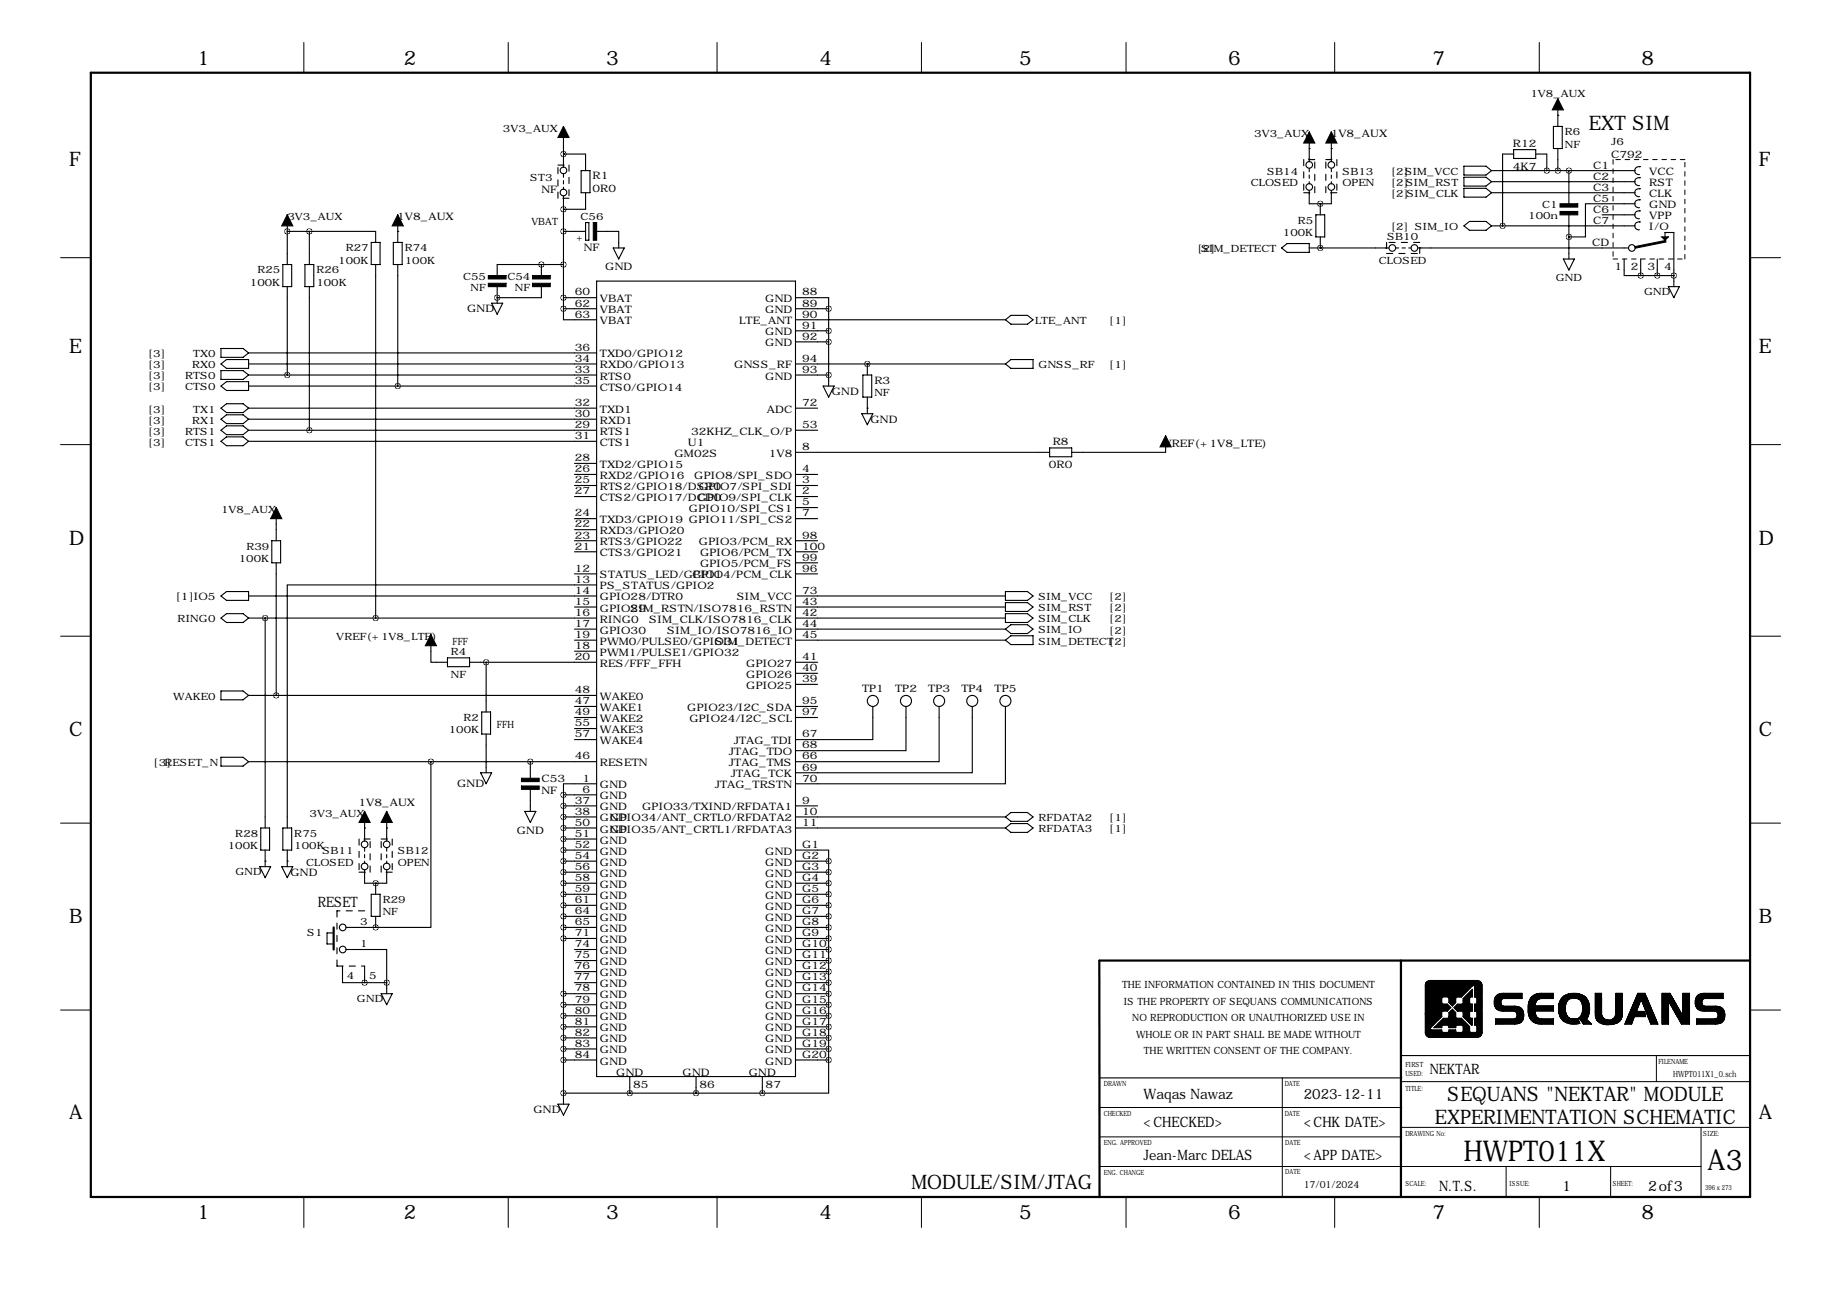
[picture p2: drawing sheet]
<svg xmlns="http://www.w3.org/2000/svg" width="419mm" height="297mm" viewBox="0 0 419 297" stroke-linecap="round" stroke-linejoin="round" font-family="sans-serif">
<defs><g id="words">
<g font-size="6.6">
<text x="336.5" y="266.9">HWPT011X</text>
<text x="392.6" y="269">A3</text>
</g>
<g font-size="4.6">
<text x="45.4" y="14.9">1</text>
<text x="92.9" y="14.9">2</text>
<text x="139.3" y="14.9">3</text>
<text x="188.4" y="14.9">4</text>
<text x="234.3" y="14.9">5</text>
<text x="282.3" y="14.9">6</text>
<text x="329.3" y="14.9">7</text>
<text x="377.3" y="14.9">8</text>
<text x="365.3" y="29.9">EXT SIM</text>
<text x="15.9" y="38.3">F</text>
<text x="404.4" y="38.3">F</text>
<text x="15.9" y="81.2">E</text>
<text x="404.4" y="81.2">E</text>
<text x="15.9" y="125.2">D</text>
<text x="404.4" y="125.2">D</text>
<text x="15.9" y="169.2">C</text>
<text x="404.4" y="169.2">C</text>
<text x="15.9" y="212.3">B</text>
<text x="404.4" y="212.3">B</text>
<text x="15.9" y="257.2">A</text>
<text x="332.8" y="253.1">SEQUANS &quot;NEKTAR&quot; MODULE</text>
<text x="404.4" y="257.2">A</text>
<text x="329.9" y="258.4">EXPERIMENTATION SCHEMATIC</text>
<text x="209.5" y="273.4">MODULE/SIM/JTAG</text>
<text x="45.4" y="280.2">1</text>
<text x="92.9" y="280.2">2</text>
<text x="139.3" y="280.2">3</text>
<text x="188.4" y="280.2">4</text>
<text x="234.3" y="280.2">5</text>
<text x="282.3" y="280.2">6</text>
<text x="329.3" y="280.2">7</text>
<text x="377.3" y="280.2">8</text>
</g>
<g font-size="3.3">
<text x="73.1" y="208.5">RESET</text>
<text x="328.7" y="246.9">NEKTAR</text>
<text x="262.9" y="252.8">Waqas Nawaz</text>
<text x="299.7" y="252.8">2023-12-11</text>
<text x="262.9" y="259.1">&lt;CHECKED&gt;</text>
<text x="299.7" y="259.1">&lt;CHK DATE&gt;</text>
<text x="262.9" y="266.7">Jean-Marc DELAS</text>
<text x="299.7" y="266.7">&lt;APP DATE&gt;</text>
<text x="330.9" y="273.8">N.T.S.</text>
<text x="359.1" y="273.8">1</text>
<text x="378.9" y="273.8">2of3</text>
</g>
<g font-size="2.4">
<text x="305.9" y="31.6">1V8_AUX</text>
<text x="347.8" y="33.8">R12</text>
<text x="136.2" y="41.3">R1</text>
<text x="347.8" y="39.1">4K7</text>
<text x="366.3" y="38.8">C1</text>
<text x="366.3" y="41.4">C2</text>
<text x="370.4" y="36.3">C792</text>
<text x="379.2" y="40.3">VCC</text>
<text x="124.5" y="44.3">NF</text>
<text x="136.2" y="44.2">0R0</text>
<text x="366.3" y="43.9">C3</text>
<text x="366.3" y="46.4">C5</text>
<text x="379.2" y="42.8">RST</text>
<text x="379.2" y="45.3">CLK</text>
<text x="379.2" y="47.9">GND</text>
<text x="91.3" y="50.7">1V8_AUX</text>
<text x="366.3" y="49">C6</text>
<text x="366.3" y="51.5">C7</text>
<text x="379.2" y="50.4">VPP</text>
<text x="379.2" y="53">I/O</text>
<text x="134.2" y="57.7">NF</text>
<text x="366" y="56.6">CD</text>
<text x="139.1" y="62.1">GND</text>
<text x="371.1" y="62.1">1</text>
<text x="375" y="62.1">2</text>
<text x="378.8" y="62.1">3</text>
<text x="382.6" y="62.1">4</text>
<text x="107.4" y="71.8">GND</text>
<text x="132.1" y="67.9">60</text>
<text x="132.1" y="70.5">62</text>
<text x="137.9" y="69.5">VBAT</text>
<text x="175.9" y="69.5">GND</text>
<text x="184.4" y="70.5">89</text>
<text x="184.4" y="67.9">88</text>
<text x="132.1" y="73">63</text>
<text x="137.9" y="72">VBAT</text>
<text x="137.9" y="74.6">VBAT</text>
<text x="169.9" y="74.6">LTE_ANT</text>
<text x="175.9" y="77.1">GND</text>
<text x="175.9" y="72">GND</text>
<text x="184.4" y="75.6">91</text>
<text x="184.4" y="73">90</text>
<text x="132.1" y="80.6">36</text>
<text x="132.1" y="83.2">34</text>
<text x="137.9" y="82.2">TXD0/GPIO12</text>
<text x="175.9" y="79.6">GND</text>
<text x="184.4" y="83.2">94</text>
<text x="184.4" y="78.1">92</text>
<text x="132.1" y="85.7">33</text>
<text x="132.1" y="88.3">35</text>
<text x="137.9" y="84.7">RXD0/GPIO13</text>
<text x="137.9" y="87.3">RTS0</text>
<text x="137.9" y="89.8">CTS0/GPIO14</text>
<text x="168.8" y="84.7">GNSS_RF</text>
<text x="175.9" y="87.3">GND</text>
<text x="184.4" y="85.7">93</text>
<text x="201" y="88.3">R3</text>
<text x="132.1" y="93.3">32</text>
<text x="132.1" y="96">30</text>
<text x="137.9" y="94.9">TXD1</text>
<text x="176.3" y="94.9">ADC</text>
<text x="184.4" y="93.3">72</text>
<text x="191.2" y="90.8">GND</text>
<text x="132.1" y="98.4">29</text>
<text x="132.1" y="101">31</text>
<text x="137.9" y="97.4">RXD1</text>
<text x="137.9" y="100">RTS1</text>
<text x="158.9" y="100">32KHZ_CLK_O/P</text>
<text x="184.4" y="98.4">53</text>
<text x="200.1" y="97.2">GND</text>
<text x="132.1" y="106">28</text>
<text x="137.9" y="102.5">CTS1</text>
<text x="137.9" y="107.6">TXD2/GPIO15</text>
<text x="155.1" y="105">GM02S</text>
<text x="158.1" y="102.5">U1</text>
<text x="176.7" y="105">1V8</text>
<text x="184.4" y="103.5">8</text>
<text x="241.1" y="107.7">0R0</text>
<text x="242" y="102.4">R8</text>
<text x="267.5" y="102.7">VREF(+1V8_LTE)</text>
<text x="132.1" y="108.6">26</text>
<text x="132.1" y="111.1">25</text>
<text x="132.1" y="113.7">27</text>
<text x="137.9" y="110.1">RXD2/GPIO16</text>
<text x="137.9" y="112.7">RTS2/GPIO18/DSR0</text>
<text x="159.6" y="110.1">GPIO8/SPI_SDO</text>
<text x="160.7" y="112.7">GPIO7/SPI_SDI</text>
<text x="184.4" y="113.7">2</text>
<text x="184.4" y="111.1">3</text>
<text x="184.4" y="108.6">4</text>
<text x="132.1" y="118.7">24</text>
<text x="137.9" y="115.2">CTS2/GPIO17/DCD0</text>
<text x="158.4" y="117.7">GPIO10/SPI_CS1</text>
<text x="160.4" y="115.2">GPIO9/SPI_CLK</text>
<text x="184.4" y="118.7">7</text>
<text x="184.4" y="116.2">5</text>
<text x="132.1" y="121.3">22</text>
<text x="132.1" y="123.8">23</text>
<text x="137.9" y="120.3">TXD3/GPIO19 GPIO11/SPI_CS2</text>
<text x="137.9" y="122.8">RXD3/GPIO20</text>
<text x="137.9" y="125.4">RTS3/GPIO22</text>
<text x="160.7" y="125.4">GPIO3/PCM_RX</text>
<text x="184.4" y="123.8">98</text>
<text x="132.1" y="126.4">21</text>
<text x="132.1" y="131.4">12</text>
<text x="137.9" y="127.9">CTS3/GPIO21</text>
<text x="160.9" y="130.4">GPIO5/PCM_FS</text>
<text x="160.9" y="127.9">GPIO6/PCM_TX</text>
<text x="184.4" y="131.4">96</text>
<text x="184.4" y="128.9">99</text>
<text x="184.4" y="126.4">100</text>
<text x="40.4" y="138">[1]IO5</text>
<text x="132.1" y="134">13</text>
<text x="132.1" y="136.5">14</text>
<text x="137.9" y="133">STATUS_LED/GPIO1</text>
<text x="137.9" y="135.5">PS_STATUS/GPIO2</text>
<text x="159.2" y="133">GPIO4/PCM_CLK</text>
<text x="184.4" y="136.5">73</text>
<text x="132.1" y="139.1">15</text>
<text x="132.1" y="141.6">16</text>
<text x="137.9" y="138.1">GPIO28/DTR0</text>
<text x="137.9" y="140.6">GPIO29</text>
<text x="137.9" y="143.1">RING0</text>
<text x="144.9" y="140.6">SIM_RSTN/ISO7816_RSTN</text>
<text x="149.3" y="143.1">SIM_CLK/ISO7816_CLK</text>
<text x="169.4" y="138.1">SIM_VCC</text>
<text x="184.4" y="141.6">42</text>
<text x="184.4" y="139.1">43</text>
<text x="132.1" y="144.1">17</text>
<text x="132.1" y="146.7">19</text>
<text x="132.1" y="149.2">18</text>
<text x="137.9" y="145.7">GPIO30</text>
<text x="137.9" y="148.2">PWM0/PULSE0/GPIO31</text>
<text x="153.4" y="145.7">SIM_IO/ISO7816_IO</text>
<text x="164.3" y="148.2">SIM_DETECT</text>
<text x="184.4" y="146.7">45</text>
<text x="184.4" y="144.1">44</text>
<text x="132.1" y="151.8">20</text>
<text x="137.9" y="150.8">PWM1/PULSE1/GPIO32</text>
<text x="137.9" y="153.3">RES/FFF_FFH</text>
<text x="171.6" y="155.8">GPIO26</text>
<text x="171.6" y="153.3">GPIO27</text>
<text x="184.4" y="154.3">40</text>
<text x="184.4" y="151.8">41</text>
<text x="132.1" y="159.4">48</text>
<text x="132.1" y="161.9">47</text>
<text x="137.9" y="160.9">WAKE0</text>
<text x="171.6" y="158.4">GPIO25</text>
<text x="184.4" y="161.9">95</text>
<text x="184.4" y="156.8">39</text>
<text x="198.2" y="159.2">TP1</text>
<text x="205.8" y="159.2">TP2</text>
<text x="213.4" y="159.2">TP3</text>
<text x="221" y="159.2">TP4</text>
<text x="228.7" y="159.2">TP5</text>
<text x="132.1" y="164.5">49</text>
<text x="132.1" y="167">55</text>
<text x="137.9" y="163.5">WAKE1</text>
<text x="137.9" y="166">WAKE2</text>
<text x="158" y="163.5">GPIO23/I2C_SDA</text>
<text x="158.5" y="166">GPIO24/I2C_SCL</text>
<text x="184.4" y="164.5">97</text>
<text x="132.1" y="169.5">57</text>
<text x="137.9" y="168.5">WAKE3</text>
<text x="137.9" y="171.1">WAKE4</text>
<text x="167.6" y="173.6">JTAG_TDO</text>
<text x="168.7" y="171.1">JTAG_TDI</text>
<text x="184.4" y="172.1">68</text>
<text x="184.4" y="169.5">67</text>
<text x="124.5" y="179.8">C53</text>
<text x="132.1" y="174.6">46</text>
<text x="133.9" y="179.7">1</text>
<text x="137.9" y="176.2">RESETN</text>
<text x="167.6" y="176.2">JTAG_TMS</text>
<text x="168" y="178.7">JTAG_TCK</text>
<text x="184.4" y="179.7">70</text>
<text x="184.4" y="177.2">69</text>
<text x="184.4" y="174.6">66</text>
<text x="82.4" y="185.3">1V8_AUX</text>
<text x="105.1" y="181">GND</text>
<text x="124.5" y="182.5">NF</text>
<text x="132.1" y="184.8">37</text>
<text x="133.9" y="182.2">6</text>
<text x="137.9" y="181.2">GND</text>
<text x="137.9" y="183.8">GND</text>
<text x="164.3" y="181.2">JTAG_TRSTN</text>
<text x="184.4" y="184.8">9</text>
<text x="118.8" y="191.7">GND</text>
<text x="132.1" y="187.3">38</text>
<text x="132.1" y="189.9">50</text>
<text x="137.9" y="186.3">GND</text>
<text x="137.9" y="188.9">GND</text>
<text x="137.9" y="191.4">GND</text>
<text x="140.3" y="191.4">GPIO35/ANT_CRTL1/RFDATA3</text>
<text x="140.3" y="188.9">GPIO34/ANT_CRTL0/RFDATA2</text>
<text x="147.6" y="186.3">GPIO33/TXIND/RFDATA1</text>
<text x="184.4" y="189.9">11</text>
<text x="184.4" y="187.3">10</text>
<text x="132.1" y="192.4">51</text>
<text x="132.1" y="194.9">52</text>
<text x="132.1" y="197.5">54</text>
<text x="137.9" y="193.9">GND</text>
<text x="137.9" y="196.5">GND</text>
<text x="175.9" y="196.5">GND</text>
<text x="184.4" y="197.5">G2</text>
<text x="184.4" y="194.9">G1</text>
<text x="66.8" y="201.3">GND</text>
<text x="132.1" y="200">56</text>
<text x="132.1" y="202.6">58</text>
<text x="137.9" y="199">GND</text>
<text x="137.9" y="201.6">GND</text>
<text x="175.9" y="201.6">GND</text>
<text x="175.9" y="199">GND</text>
<text x="184.4" y="202.6">G4</text>
<text x="184.4" y="200">G3</text>
<text x="132.1" y="205.1">59</text>
<text x="132.1" y="207.6">61</text>
<text x="137.9" y="204.1">GND</text>
<text x="137.9" y="206.6">GND</text>
<text x="137.9" y="209.2">GND</text>
<text x="175.9" y="209.2">GND</text>
<text x="175.9" y="206.6">GND</text>
<text x="175.9" y="204.1">GND</text>
<text x="184.4" y="207.6">G6</text>
<text x="184.4" y="205.1">G5</text>
<text x="132.1" y="210.2">64</text>
<text x="132.1" y="212.7">65</text>
<text x="132.1" y="215.3">71</text>
<text x="137.9" y="211.7">GND</text>
<text x="137.9" y="214.3">GND</text>
<text x="175.9" y="214.3">GND</text>
<text x="175.9" y="211.7">GND</text>
<text x="184.4" y="215.3">G9</text>
<text x="184.4" y="212.7">G8</text>
<text x="184.4" y="210.2">G7</text>
<text x="132.1" y="217.8">74</text>
<text x="132.1" y="220.3">75</text>
<text x="137.9" y="216.8">GND</text>
<text x="137.9" y="219.3">GND</text>
<text x="137.9" y="221.9">GND</text>
<text x="175.9" y="221.9">GND</text>
<text x="175.9" y="219.3">GND</text>
<text x="175.9" y="216.8">GND</text>
<text x="184.4" y="220.3">G11</text>
<text x="184.4" y="217.8">G10</text>
<text x="132.1" y="222.9">76</text>
<text x="132.1" y="225.4">77</text>
<text x="132.1" y="228">78</text>
<text x="137.9" y="224.4">GND</text>
<text x="137.9" y="227">GND</text>
<text x="175.9" y="227">GND</text>
<text x="175.9" y="224.4">GND</text>
<text x="184.4" y="228">G14</text>
<text x="184.4" y="225.4">G13</text>
<text x="184.4" y="222.9">G12</text>
<text x="132.1" y="230.5">79</text>
<text x="132.1" y="233">80</text>
<text x="137.9" y="229.5">GND</text>
<text x="137.9" y="232">GND</text>
<text x="175.9" y="232">GND</text>
<text x="175.9" y="229.5">GND</text>
<text x="184.4" y="233">G16</text>
<text x="184.4" y="230.5">G15</text>
<text x="132.1" y="235.6">81</text>
<text x="132.1" y="238.1">82</text>
<text x="137.9" y="234.6">GND</text>
<text x="137.9" y="237.1">GND</text>
<text x="137.9" y="239.7">GND</text>
<text x="175.9" y="239.7">GND</text>
<text x="175.9" y="237.1">GND</text>
<text x="175.9" y="234.6">GND</text>
<text x="184.4" y="238.1">G18</text>
<text x="184.4" y="235.6">G17</text>
<text x="132.1" y="240.7">83</text>
<text x="132.1" y="243.2">84</text>
<text x="137.9" y="242.2">GND</text>
<text x="137.9" y="244.7">GND</text>
<text x="175.9" y="244.7">GND</text>
<text x="175.9" y="242.2">GND</text>
<text x="184.4" y="243.2">G20</text>
<text x="184.4" y="240.7">G19</text>
<text x="141.7" y="247.3">GND</text>
<text x="145.5" y="250.1">85</text>
<text x="156.9" y="247.3">GND</text>
<text x="160.8" y="250.1">86</text>
<text x="172.2" y="247.3">GND</text>
<text x="176" y="250.1">87</text>
<text x="122.6" y="255.9">GND</text>
</g>
<g font-size="2.3">
<text x="351.8" y="22.2">1V8_AUX</text>
<text x="115.6" y="30.3">3V3_AUX</text>
<text x="288.3" y="31.6">3V3_AUX</text>
<text x="359.8" y="31.1">R6</text>
<text x="359.8" y="33.9">NF</text>
<text x="370.4" y="33.4">J6</text>
<text x="121.9" y="41.5">ST3</text>
<text x="291.3" y="40.2">SB14</text>
<text x="308.6" y="40.2">SB13</text>
<text x="319.8" y="40.2">[2]SIM_VCC</text>
<text x="287.5" y="42.8">CLOSED</text>
<text x="308.6" y="42.8">OPEN</text>
<text x="319.8" y="42.8">[2]SIM_RST</text>
<text x="319.8" y="45.3">[2]SIM_CLK</text>
<text x="354.5" y="47.8">C1</text>
<text x="66.1" y="50.7">3V3_AUX</text>
<text x="122.2" y="51.7">VBAT</text>
<text x="133.5" y="50.7">C56</text>
<text x="298.3" y="51.4">R5</text>
<text x="319.8" y="52.9">[2] SIM_IO</text>
<text x="351.3" y="50.3">100n</text>
<text x="79.5" y="57.8">R27</text>
<text x="93.1" y="57.8">R74</text>
<text x="132.5" y="55.5">+</text>
<text x="275.3" y="58">[2]</text>
<text x="276.1" y="58">SIM_DETECT</text>
<text x="294.9" y="54.2">100K</text>
<text x="318.9" y="55.2">SB10</text>
<text x="57.5" y="65.7">100K</text>
<text x="59.2" y="62.9">R25</text>
<text x="72.7" y="62.9">R26</text>
<text x="72.7" y="65.7">100K</text>
<text x="77.8" y="60.6">100K</text>
<text x="93.1" y="60.6">100K</text>
<text x="106.5" y="64.3">C55</text>
<text x="116.6" y="64.3">C54</text>
<text x="317" y="60.8">CLOSED</text>
<text x="357.7" y="64.6">GND</text>
<text x="108.2" y="66.8">NF</text>
<text x="118.4" y="66.8">NF</text>
<text x="378" y="67.9">GND</text>
<text x="237.9" y="74.5">LTE_ANT</text>
<text x="255" y="74.5">[1]</text>
<text x="34" y="82.1">[3]</text>
<text x="44.4" y="82.1">TX0</text>
<text x="34" y="87.2">[3]</text>
<text x="34" y="84.7">[3]</text>
<text x="34" y="89.8">[3]</text>
<text x="42.6" y="87.2">RTS0</text>
<text x="42.6" y="89.8">CTS0</text>
<text x="44.1" y="84.7">RX0</text>
<text x="238.8" y="84.7">GNSS_RF</text>
<text x="255" y="84.7">[1]</text>
<text x="34" y="94.8">[3]</text>
<text x="44.4" y="94.8">TX1</text>
<text x="201" y="91.1">NF</text>
<text x="34" y="99.9">[3]</text>
<text x="34" y="97.4">[3]</text>
<text x="42.6" y="99.9">RTS1</text>
<text x="44.1" y="97.4">RX1</text>
<text x="34" y="102.5">[3]</text>
<text x="42.6" y="102.5">CTS1</text>
<text x="50.9" y="118">1V8_AUX</text>
<text x="54.9" y="129.2">100K</text>
<text x="56.6" y="126.4">R39</text>
<text x="40.8" y="143.1">RING0</text>
<text x="238.8" y="138">SIM_VCC</text>
<text x="238.8" y="140.5">SIM_RST</text>
<text x="238.8" y="143.1">SIM_CLK</text>
<text x="255" y="138">[2]</text>
<text x="255" y="140.6">[2]</text>
<text x="255" y="143.1">[2]</text>
<text x="77.3" y="147.2">VREF(+1V8_LTE)</text>
<text x="104" y="148.2">FFF</text>
<text x="238.8" y="145.6">SIM_IO</text>
<text x="238.8" y="148.2">SIM_DETECT[2]</text>
<text x="255" y="145.6">[2]</text>
<text x="103.6" y="150.6">R4</text>
<text x="103.6" y="155.9">NF</text>
<text x="39.8" y="160.9">WAKE0</text>
<text x="106.6" y="165.7">R2</text>
<text x="114.2" y="167.3">FFH</text>
<text x="103.2" y="168.5">100K</text>
<text x="35.3" y="176.1">[3]</text>
<text x="37.8" y="176">RESET_N</text>
<text x="71.2" y="187.8">3V3_AUX</text>
<text x="238.8" y="188.8">RFDATA2</text>
<text x="238.8" y="191.3">RFDATA3</text>
<text x="255" y="188.8">[1]</text>
<text x="255" y="191.4">[1]</text>
<text x="52.4" y="195.2">100K</text>
<text x="54.1" y="192.4">R28</text>
<text x="67.7" y="192.4">R75</text>
<text x="67.7" y="195.2">100K</text>
<text x="74.2" y="196.4">SB11</text>
<text x="91.4" y="196.4">SB12</text>
<text x="54.1" y="201.3">GND</text>
<text x="70.4" y="199">CLOSED</text>
<text x="91.4" y="199">OPEN</text>
<text x="88" y="207.6">R29</text>
<text x="70.6" y="215.2">S1</text>
<text x="82.8" y="212.7">3</text>
<text x="88" y="210.5">NF</text>
<text x="82.8" y="217.8">1</text>
<text x="79.8" y="225.1">4</text>
<text x="84.8" y="225.1">5</text>
<text x="258" y="227.2">THE INFORMATION CONTAINED IN THIS DOCUMENT</text>
<text x="82.1" y="230.5">GND</text>
<text x="258.4" y="231">IS THE PROPERTY OF SEQUANS COMMUNICATIONS</text>
<text x="260.3" y="234.8">NO REPRODUCTION OR UNAUTHORIZED USE IN</text>
<text x="261.2" y="238.6">WHOLE OR IN PART SHALL BE MADE WITHOUT</text>
<text x="263" y="242.4">THE WRITTEN CONSENT OF THE COMPANY.</text>
<text x="299.7" y="273.2">17/01/2024</text>
</g>
<text font-size="2" x="384.7" y="247.5">HWPT011X1_0.sch</text>
<g font-size="1.6">
<text x="323.1" y="245.2">FIRST</text>
<text x="381.3" y="244.6">FILENAME</text>
<text x="253.7" y="249.6">DRAWN</text>
<text x="295.4" y="249.7">DATE</text>
<text x="323.1" y="250.8">TITLE:</text>
<text x="323.1" y="247.3">USED:</text>
<text x="253.7" y="256.5">CHECKED</text>
<text x="295.4" y="256.5">DATE</text>
<text x="253.7" y="263.2">ENG. APPROVED</text>
<text x="295.5" y="263.2">DATE</text>
<text x="323.1" y="261.2">DRAWING No:</text>
<text x="391.6" y="261.2">SIZE:</text>
<text x="295.5" y="269.9">DATE</text>
<text x="253.7" y="270.1">ENG. CHANGE</text>
<text x="323.1" y="272.7">SCALE:</text>
<text x="347.1" y="272.7">ISSUE:</text>
<text x="370.8" y="272.7">SHEET:</text>
<text x="392" y="273.6">396 x 273</text>
</g>
</g></defs>
<g fill="none" stroke="#000" stroke-width=".23">
<path d="M69.8 9.8v6.9M116.8 9.8v6.9M164.8 9.8v6.9M211.8 9.8v6.9M258.9 9.8v6.9M306.8 9.8v6.9M353.9 9.8v6.9M13.9 59.2h7M402.3 59.2h7M13.9 102.2h7M402.3 102.2h7M13.9 146.3h7"/>
<path d="M402.3 146.3h7M13.9 189.2h7M402.3 189.2h7M13.9 232.2h7M327.7 233h3.7M327.7 233.2h3.7M327.7 229.5h3.7M327.7 231.2h5.2l.2 .1h-5.4M327.7 232.4h3.9l-3.9 .1M327.7 228.6h8.8l-8.8 .1M327.7 228.8h8.6l-.1 .1h-8.5M327.7 229h8.3l-.1 .2h-2.9l1.7 .1v1.2l-.8 .8-.8-.8v-1.1h1.6"/>
<path d="M327.7 229.2h3.8l-3.8 .1M327.7 229.8h3.7M327.7 230h3.7M327.7 230.3h3.7M327.7 230.4h3.7M327.7 230.5h3.7M327.7 230.6h3.7M327.7 230.9h5M327.7 231.4h5.5l.1 .2h-5.6M327.7 231.7h5.7M327.7 231.9h5.4M327.7 232h5.3"/>
<path d="M327.7 232.2h5.2M327.7 232.3h5.1M327.7 232.8h3.7M327.7 233.3h3.7M327.7 229.4h3.7v1.4h-3.7M327.7 229.7h3.7M327.7 229.9h3.7M327.7 230.2h3.7M327.7 231.8h5.5M327.7 232.7h3.7M327.7 232.9h3.7M327.7 233.4h3.7"/>
<path d="M327.7 237.4a1.07 1.07 0 0 0 1.1 1M327.8 226.5h10.7l-.1 .2h-10.6l10.5 .1M327.9 225.9l.1-.1h12.4l-12.2-.1 11.7-.1v12.8l-11.7-.1h12l.2-.1h-12.4l-.1-.1h12.5l.1-.2-12.7-.1h12.8v-.1l-12.9-.1h13v-11.2h-13v-.1l12.9-.1h-12.9l.1-.2h12.8zM327.9 225.9l.9-.5h10.8a1.12 1.12 0 0 1 1.1 1.1v10.9a1.12 1.12 0 0 1-1.1 1.1h-10.8a1.12 1.12 0 0 1-1.1-1.1v-10.9zM328.8 236.2a.36 .36 0 0 0-.1 .4 .36 .36 0 0 0 .3 .2h2.4v.5l.3 .2M329 236h-1.2v.2h1.1l-1.1 .1v.1h.9l-.9 .1v.2h1l-1 .2h3.6M329.7 235.3h-1.9v.1h1.8l-1.8 .1v.2h1.6l-1.6 .1v.1h1.3M331.2 234.9h5.5l.1 .2-5.9 .1 6.2 .1h-6.3l-.2 .1 6.7 .1h-6.8l-.1 .2h1.1l-.1 .1M331.4 235.9l.3-.3h1.1l.4 .3h1.4l-1.4 .1M331.4 230.6l.3 .3h1l.7 .8M331.4 229.5l.3-.4 1.3 .1 .2 .3v.9M331.4 233.5h-3.6l3.6 .1-.1 .2h-3.5l3.4 .1-.1 .1h-3.3l3.1 .1-.1 .2h-3l2.9 .1-.1 .2h-2.8l2.6 .1-.1 .1h-2.5l2.3 .1-.1 .2h-2.2l2 .1"/>
<path d="M331.4 232.7v1l-2.6 2.6M331.4 235.8h-1.1l-.2 .1 1.2 .1h-1.4M331.4 235.8h6.2h-1.3l.1 .1M331.4 235.8v.4h-1.6M331.8 232.3l-.4 .3M331.8 232.4l-.3 .3v1l-2.6 2.6-.1 .3 .2 .2M332.7 230.8l.9 .9-.9 .8h-1M332.7 230.9l.1 .1h-5.1M332.8 235.7h.2l.1 .6h1.6l.1-.6M333.1 233.8h1.5l.3 .4M333.1 233.8l-.3 .3h-1l-2.2 2.2h1.9v-.6h.2M333.1 229.5l-.3-.3-1.3 .1v1.3l.2 .2"/>
<path d="M333.1 229.5h1.5M333.2 229.8h1.4M333.2 230h1.4M333.2 230.3h1.4M333.2 230.4h1.4M333.2 230.4l1.3 .1-1.1 .1 .1 .2h.8l-.7 .1 .4 .1-.1 .2M333.2 233h1.4M333.2 233.3h1.4M333.2 233.5h1.4M333.2 233.6h1.4M333.2 232.8l.7-.6 .7 .6v1M333.2 230.4l.7 .8"/>
<path d="M333.2 229.7h1.4M333.2 229.9h1.4M333.2 230.2h1.4M333.2 232.9h1.4M333.2 233.2h1.4M333.2 233.4h1.4M333.4 231.7l-.7 .7h-1M334.1 232.3l-.5 .1 .7 .1h-.8l-.2 .2 1.3 .1h-1.4l-.1 1.2-.3 .2h-.9l-2 2M334.4 231.7l.7 .7h2.9l-1.7 .1v1.2l2 2h.2v-1.6l-.6-.1v-.2v-1.1l.3-.3M334.4 231.7h4M334.5 231.6h3.9M334.6 236.9h-1.4v.1l1.4 .1h-1.4l-.2 .2 1.8 .1h-7l3.7-.1-.1-.2-3.6-.1h3.6"/>
<path d="M334.6 229.5v1l-.7 .7M334.6 235.9v.3M334.7 233.9h-1.6v-1.1l.8-.8 .8 .8v1.2l-1.8 .1h3l.1 .2-4.4 .1h4.5l.2 .2-4.9 .1h5l.1 .1h-5.2M334.7 232h3.7M334.7 235.7l-1.5 .1v.4h1.5M334.9 231.2h3.5M334.9 232.2h3.5M334.9 235.6h1.2l.3 .3M334.9 235.7l-.2 .2M334.9 234.2h1l1.9 1.8M334.9 237.4l-.2-.2-.1-.4h-1.4l-.1 .5-.3 .2M334.9 235.5l-.3 .4"/>
<path d="M334.9 229.1l-.3 .3M335 232.3h3.4M335 231h3.4M335.1 232.4h1M336.1 235.7l.2 .2v1.2l-.2 .2h-1.2h-.2v-.5h-1.6l-.1 .5h-.2h-1.1h-.2v-.5h-2.5M336.1 232.4l.3 .2M336.1 232.3l.4 .3M336.3 232.7h1.5M336.4 235.9v1.2h1.4l.1 .2h-1.6l-.2 .2 .3-.4M336.4 230.6l-.3 .3h-1l-.7 .8M336.4 229.8h1.4M336.4 230.3h1.4"/>
<path d="M336.4 230.4h1.4M336.4 230.5h1.4M336.4 232.8h1.4M336.4 233h1.4M336.4 233.3h1.4M336.4 233.5h1.4M336.4 233.6h1.4M336.4 232.7v1l2 1.9v-1.5h-1.5M336.4 236.2h1.4M336.4 236.3h1.4M336.4 236.8h1.4M336.4 229.9h1.4"/>
<path d="M336.4 232.9h1.4M336.4 233.2h1.4M336.4 233.4h1.4M336.4 235.9l1.4 .1M336.4 236h1.4M336.4 236.4h1.4l-1.4 .1M336.4 236.7h1.4M336.4 236.9h1.4M336.4 237h1.4M336.5 233.8h1.3a.41 .41 0 0 0 .6 .4M336.6 233.9h1.2l.1 .1h-1.1M337 234.3h1.4"/>
<path d="M337.1 234.4h1.3M337.3 234.6h1.1M337.4 234.7h1M337.4 227.6h-9.6v.2h9.5l-9.5 .1v.2h9.3l-9.3 .1v.1h9l-.1 .1h-9M337.4 228.7h1M337.5 234.8h.9M337.5 228.6h.9M337.6 234.9h.8M337.7 228.4h.7M337.7 227.4h-9.9v.1h9.7M337.8 228.3h.6M337.8 236l.1 1.2 .2 .2"/>
<path d="M337.8 229.4v1.2a.41 .41 0 0 0 .6 .3M337.8 229.5h-1.3l-.1 .2h1.4M337.8 230h-1.4v.2h1.4M337.8 232.7v1.1M338 235.3h.4M338.1 230.8l-.2-.2v-1.1v-.2l.6-.1v-1.8l-2.2 2.2v1.2h-1.2l-.8 .9 .7 .8h1.1M338.1 235.4h.3M338.1 226.9h-10.3l10.2 .1-.1 .2h-10.1l10 .1M338.1 229.1l-.3 .3M338.2 235.5h.2M338.4 230.9v1.5h-.4l-.2 .3M338.4 231.3l-3.7 .1h3.7"/>
<path d="M338.4 227.7l-2 1.9v1h1.4l.1 .2-1.7 .1 2.3-.1v1.7h-.4M338.4 228.8h-1.1l-.1 .1h1.2M338.4 229h-1.4l-.1 .2h1.1l-1.2 .1-.1 .1h1.1M338.4 227.6v1.5h-.3M338.4 231.8h-3.9l3.9 .1M338.4 235.1h-.7l.7 .1M338.4 227.8l-.3 .1h.3M338.4 228.1l-.5 .1h.5M338.5 226.6l-2.5 2.6h-1.1l-.2 .3M338.6 226.6h.2l.2 .2v2.4l.5 .1v.2v1.1l-.2 .2M339 226.8a.36 .36 0 0 0-.2-.3 .36 .36 0 0 0-.4 .1l-2.5 2.5h-1M339 229.1l.5 .1 .1 .3v1.3l-.6 .1v1.5h.3"/>
<path d="M339 235.6h.5l.1 .3v1.2l-.3 .4M339 228.4h1.7M339 228.7h1.7M339 228.8h1.7M339 228.9h1.7M339 229h1.7M339 231.7h1.7M339 231.9h1.7M339 232h1.7M339 232.2h1.7M339 232.3h1.7M339 234.7h1.7"/>
<path d="M339 234.8h1.7M339 234.9h1.7M339 235.2h1.7M339 235.3h1.7M339 235.4h1.7M339 235.5h1.7M339 226.9h1.7M339 227h1.7M339 227.2h1.7M339 227.3h1.7M339 227.4h1.7M339 227.5h1.7"/>
<path d="M339 227.6h1.7M339 227.8h1.7M339 227.9h1.7M339 228.1h1.7M339 228.2h1.7M339 228.3h1.7M339 228.6h1.7M339 231.6h1.7M339 231.8h1.7M339 234.6h1.7M339 235.1h1.7M339.3 232.4l.3 .2"/>
<path d="M339.3 232.3l.4 .3-.1 1.2-.1 .4h-.5v1.4l1.7 .1M339.3 230.9h.1M339.3 232.4h1.4M339.5 232.7v1.1v.2l-.5 .1v1.6h.5v.2v1.2l-.2 .2h-1.4v-1.3l-1.9-1.9h-1.1l-.2-.3M339.6 232.7h1.1M340.7 226.7h-1.7l-.1-.2h1.8a1.07 1.07 0 0 0-1.1-1h-10.8a1.07 1.07 0 0 0-1.1 1v10.9M340.7 229.5h-1.1v.2h1.1M340.7 231.3h-1.6l1.6 .1M340.7 232.5h-1.2l.1 .2M340.7 230.9l-1.7-.1v1.7h.3M340.7 229.3h-1.1v.1h1.1M340.7 229.8h-1.1v.1h1.1"/>
<path d="M340.7 230h-1.1v.2h1.1M340.7 230.3h-1.1l1.1 .1M340.7 230.5h-1.1l1.1 .1M340.7 231h-1.6l1.6 .2M340.7 232.8h-1.1v.1h1.1M340.7 233h-1.1v.2h1.1M340.7 233.3h-1.1v.1h1.1M340.7 233.5h-1.1l1.1 .1M340.7 233.8h-1.1l1.1 .1M340.7 234l-1.3 .1h1.3M340.7 234.3h-1.6l1.6 .1M340.7 236h-1.1v.2h1.1"/>
<path d="M340.7 237.4l-5.8 .1M340.7 226.8h-1.7v2.4h1.7M340.7 236.3h-1.1v.1h1.1M340.7 236.8h-1.1l1.1 .1M340.7 236.5h-1.1v.2h1.1M340.7 237h-1.1l1.1 .1M340.7 230.8l-1.3 .1M340.7 235.8h-1.2l.1 .1h1.1M340.7 237.3l-1.4 .1M340.7 237.4a1.07 1.07 0 0 1-1.1 1M343.5 230.3l.1 1M343.6 229.6l-.1 .6"/>
<path d="M343.6 231.3l.1 .1 5.5 .1h-5.4v.2l5.9 .1h-5.8l.1 .1 5.9 .1h-5.8l.2 .2M343.6 231.3l.7 .8M343.7 229.5l1.7 .1-.2 .2h-1.6l1.5 .1v.1h-1.5l1.4 .1v.6h-1.4v.2l1.6 .1h-1.6v.2l1.9 .1h-1.9M343.9 234.3v.1h6.2l-6.2 .1v.2h6.1l-6.1 .1v.1h5.9l-5.9 .1v.2h5.6l-5.6 .1v.1h4.9M344.1 228.8l1.2-.4h4.6v1.2l-6.2-.1zM344.3 232.2h5.7l.1 .1h-5.6l5.6 .1v.1M344.4 232.2l.9 .3 3.1 .1M345 228.4l4.9 .1h-5.2l-.3 .2 5.5 .1h-5.7l-.1 .1 5.8 .1-6 .1h6v.2l-6.2 .1h6.2v.1M345 230.3h-1.4l1.4 .1M345 230.5h-1.4l1.4 .1M345 230.6l.1 .2M345.1 230.9l.3 .3"/>
<path d="M345.1 230l-.1 .3M345.4 229.7l-.3 .3M345.4 231.2l3.1 .1 1 .4M345.7 229.6h-.3M348 232.5h.3M348.5 232.6l.2 .3M348.5 232.6h1.7v.2h-1.6l1.7 .1v.1h-1.6l1.6 .1v.2h-1.5M348.7 232.9l.1 .7h1.5v.2l-1.6 .1h1.6l-1.7 .1-.1 .1 1.7 .2M348.8 233.6l-.2 .4-.4 .2M348.8 233.4h1.5v.1h-1.5M349.5 231.6l.7 .9M350.1 232.5h-1.8l.2 .1"/>
<path d="M350.2 232.5l.1 1M350.2 234.3h-6.4v1.2h4.7l1-.4M350.2 234.3l-.7 .8M350.3 233.6l-.1 .7M351.3 231.3h5.8v1.2h-4.2a1.48 1.48 0 0 0 1.5 1.7M351.3 231.4h5.8M351.3 231.5h5.8M351.3 231.7h5.8M351.3 231.8h5.8v.1h-5.8M351.3 232h5.8v.2h-5.8M351.3 232.3h5.8M351.3 232.4h5.8"/>
<path d="M351.3 232.5l.4 1.5M351.7 234h1.8l.3 .1h-2.1l.1 .2h5.3v1.2h-2.7M351.7 229.8l-.3 1.1-.1 1.6 1.6 .1h-1.6v.2l1.7 .1h-1.7l.1 .1 1.6 .1h-1.6v.2l1.7 .1h-1.6v.1l1.7 .1h-1.7l.1 .2 1.8 .1-1.7 .1M351.7 234a2.66 2.66 0 0 0 2.7 1.5M352.7 228.8l-1 1M353.1 230.3l-.1 .9M353.1 230.3h-1.6l1.6 .1v.1h-1.7l1.6 .2h-1.6v.2l1.6 .1h-1.7v.2l1.6 .1M353.5 235.4h3.6M353.6 229.8h-1.9l1.7 .1-.1 .1-1.7 .1h1.6l-.1 .2M353.6 229.8l-.5 .5M354.4 228.4h-.7l-1 .3M354.4 229.6l-.8 .2"/>
<path d="M354.4 228.4h2.7v1.1l-5.3 .1h2.2l-.4 .2M357.1 228.4l-3.6 .1M357.1 228.5h-3.8l-.3 .2h4.1M357.1 228.8h-4.4l-.2 .1h4.6M357.1 229l-4.9 .1h4.9M357.1 229.3l-5.2 .1h5.2M357.1 234.4h-5.2l5.2 .1M357.1 234.7h-5l5 .1M357.1 234.9h-4.6l4.6 .1M357.1 235.2h-4.2l4.2 .1M358.3 231.9l.3 1.7M358.3 231.9h1.6l-1.6 .1v.2l1.6 .1h-1.6l1.6 .1v.1l-1.6 .1h1.6l.1 .2h-1.7l1.7 .1"/>
<path d="M358.6 233.6l.8 1.2M358.6 230.1l-.3 1.7M358.6 230.1h1.7l-.1 .2-1.7 .1h1.6v.1l-1.7 .1 1.6 .1h-1.6v.2h1.6M358.6 233.6h1.7M359.5 229l-.8 1.1M359.5 234.8l1.1 .5M359.5 229l-.1 .1h5l.1 .2-5.4 .1h5.5l.1 .1h-2.4l2.5 .1 .1 .2h-1.9l1.9 .1 .1 .1h-1.6l1.6 .1 .2 .2h-1.7l1.7 .1 .1 .1h-1.6l1.6 .2h-1.6l.1 .2M359.5 229h4.7M359.9 231.9l.1 1M360 230.9l-1.6 .1-.1 .2h1.6l-1.6 .1v.1l1.6 .1h-1.6v.2l1.6 .1h-1.6v.1M360 232.9v.1h-1.6l1.6 .1 .1 .2h-1.6l1.7 .1v.1l-1.6 .1M360 230.9l-.1 .9"/>
<path d="M360 232.9l.3 .7M360.3 233.6l.7 .6M360.3 233.6l.1 .2h-1.8l2.2 .2h-2l.1 .1h2.1M360.3 230.1l-.3 .7M360.6 228.5h2.5M360.6 228.5l-.4 .2 3.6 .1h-3.8l-.3 .1 4.5 .1M360.6 235.3l1.2 .2M360.7 228.5l-1.2 .5M361 228.5h2.1M361 229.6l-.7 .5M361 234.1l.7 .2M361 234.1h1.7"/>
<path d="M361.1 229.6a2.33 2.33 0 0 1 2.4 .5M361.4 229.5h-2.4l-.1 .1h2l-.2 .2h-1.9l1.7 .1-.1 .1-1.8 .1M361.7 234.3l-.2 .1h.2M361.8 228.4l-1.2 .1M361.9 228.4l1.2 .1M362.7 234.1l-3.7 .2 .1 .1h3.7l-3.6 .1 .2 .2h3.5l.1 .1h-3.5l.1 .1h3.4l-3.1 .1 .3 .2h2.9l-2.6 .1 2.1 .1M362.7 234.1l-.5 .3M362.7 234.1l.4 1.2M363 234l1.1 1.5h1.8l-1.2-1.2M363.1 235.3l-1.2 .2M363.1 228.5l1.1 .5M363.4 233.6l-.4 .4"/>
<path d="M363.4 233.6h1.7M363.4 230.2l.3 .7M363.7 232.9l-.3 .7M363.7 230.9l.1 1M363.8 230.9h1.5l-1.5 .1v.2l1.6 .1h-1.6v.1h1.6l-1.6 .1v.2h1.6l-1.6 .1v.1M363.8 232.9h1.5v.1h-1.6l1.6 .1v.2h-1.7l1.6 .1v.1l-1.8 .1M363.8 231.9l-.1 1M363.8 231.9h1.6l-1.6 .1v.2h1.6l-1.6 .2h1.6v.1l-1.6 .1h1.6v.2l-1.6 .1M364.3 229.1a3.5 3.5 0 0 1 1.2 2.8M364.7 234.3h-1.5l.1 .1 1.6 .1h-1.5l.1 .2 1.7 .1h-1.6l.1 .1 1.7 .1h-1.6v.2l1.9 .1h-1.8l.1 .1h1.8M365.1 233.6l-.1 .2-1.9 .1h1.9l-.1 .1h-1.9l.1 .1h1.7l-.1 .2M365.1 233.6l-.4 .7"/>
<path d="M365.5 232l-.4 1.6M366.8 228.4h1.3l-1.3 .1v.2h1.3l-1.3 .1v.1h1.3l-1.3 .1 1.3 .1v.2l-1.3 .1h1.4M366.8 233.7a1.88 1.88 0 0 0 .9 1.3M367.7 235.1l1.2 .5h.9M368.2 229.5h-1.4l1.4 .1M368.2 231.3h-1.4v.1h1.4M368.2 232.5h-1.4l1.4 .1M368.2 229.8h-1.4l1.4 .1M368.2 230h-1.4l1.4 .1M368.2 230.3h-1.4l1.4 .1M368.2 230.5h-1.4l1.4 .1M368.2 230.7h-1.4v.2h1.4"/>
<path d="M368.2 231h-1.4v.2h1.4M368.2 231.5h-1.4v.2h1.4M368.2 231.8h-1.4v.1h1.4M368.2 232h-1.4v.2h1.4M368.2 232.3h-1.4l1.4 .1M368.2 232.8h-1.4l1.4 .1M368.2 232.9l.1 .7M368.3 233.6h-1.5l1.4-.1v-.1h-1.4l1.4-.1v-.2h-1.4l1.4-.1v-4.6h-1.5l.1 5.3M368.3 233.6l.1 .2h-1.6l1.8 .2h-1.7v.1l2 .2h-1.9v.1l2.6 .1M368.3 233.6l.7 .7 .9 .2M370.7 234.3l.5-.5 .3-.9h1.4v.1h-1.4l1.4 .1v.2l-1.5 .1h1.5v.1l-1.6 .1h1.6v.2l-1.7 .1 1.6 .1h-1.7l-.1 .1 1.7 .2h-1.9l-.2 .1h2.1l-.1 .1h-5.5l.1 .2h5.3l-5.2 .1 .1 .1h4.8l-4.6 .1 .2 .2h4.1l-3.8 .1 .4 .1h2.6l-2.4 .1M370.7 234.4l-.8 .1"/>
<path d="M371.5 229.5h1.4M371.5 231.3h1.4M371.5 232.5h1.4M371.5 232.8h1.4v-4.4h-1.4v4.5M371.5 228.4h1.4M371.5 228.5h1.4M371.5 228.7h1.4M371.5 228.8h1.4M371.5 228.9h1.4M371.5 229h1.4M371.5 229.1h1.4M371.5 229.3h1.4"/>
<path d="M371.5 229.4h1.4M371.5 229.6h1.4M371.5 229.8h1.4M371.5 229.9h1.4M371.5 230h1.4M371.5 230.1h1.4M371.5 230.3h1.4M371.5 230.4h1.4M371.5 230.5h1.4M371.5 230.6h1.4M371.5 230.7h1.4M371.5 230.9h1.4"/>
<path d="M371.5 231h1.4M371.5 231.2h1.4M371.5 231.4h1.4M371.5 231.5h1.4M371.5 231.7h1.4M371.5 231.8h1.4M371.5 231.9h1.4M371.5 232h1.4M371.5 232.2h1.4M371.5 232.3h1.4M371.5 232.4h1.4M371.5 232.6h1.4"/>
<path d="M372.9 233.7a2.52 2.52 0 0 1-3.1 1.9M372.9 232.7v1M376.3 232.5v.1M377.2 229.8l-1.3 .1v.1h1.2l-1.3 .1v.2h1.2l-1.3 .1-.1 .1 1.3 .1-1.3 .1h1.2v.2l-1.4 .1h1.4l-.1 .2-1.4 .1h1.4l-.1 .1-1.4 .1h1.4l-.1 .2-1.4 .1h1.4l-.1 .1-1.4 .1h1.4v.2h-1.5l1.4 .2h-1.4l-.1 .1h3.3l.2 1.2h-2.6l-.6 1.8h-1.6l3-7.1h1.7l3 7.1h-1.7l-2.2-5.8-1.1 2.8M378.1 232.6h-3.3l-.1 .2 3.5 .1h-3.6l-.1 .1 3.7 .1h-3.7v.2l3.7 .1h-3.8l-.1 .1 4 .1h-4l-.1 .2h1.5l-1.6 .2h1.5v.1l-1.6 .2h1.5v.1l-1.6 .1h1.5v.2l-1.6 .1h1.5v.1h-1.5l1.4 .1v.2l-1.6 .1h1.6l-.1 .1h-1.5M378.2 228.4h-1.6l1.6 .1 .1 .2-1.9 .1h1.9l.1 .1-2.1 .1 2.2 .1h-2.3v.2l2.4 .1h-2.5v.1l2.6 .1h-2.7v.2l2.8 .1h-1.5l.1 .1h1.5l-1.5 .1 .1 .2h1.5l-1.4 .1v.1h1.5l-1.5 .1 1.6 .1v.2h-1.5l1.6 .1v.2h-1.4l1.5 .1v.1h-1.4l1.5 .1v.2l-1.4 .1h1.5v.1l-1.4 .1h1.5v.2l-1.4 .1 1.5 .1h-1.4v.1h1.5l-1.4 .1v.2l1.6 .1h-1.5v.1l1.6 .1h-1.6l.1 .2h1.5l-1.5 .1 .1 .1 1.6 .1h-1.6l.1 .2 1.6 .1-1.5 .1h1.5l.1 .1h-1.6l1.6 .2 .1 .1h-1.6l1.6 .1 .1 .2-1.5 .1h1.5l.1 .1-1.5 .1h1.5l.1 .2-1.5 .1h1.6v.1h-1.6M382.1 229.5l2.6 .1h-2.6M382.1 231.3h1.5M382.1 228.4h1.8l3 5.2v-5.2h1.5v7.1h-1.8l-3-5.3v5.3h-1.5zM382.1 234.3h1.5M382.1 232.5h1.5M382.1 228.4h1.8"/>
<path d="M382.1 228.5h1.9v.2h-1.9M382.1 228.8h2l.1 .1h-2.1M382.1 229l2.3 .1h-2.3M382.1 229.3l2.4 .1h-2.4M382.1 229.8l2.7 .1h-2.7M382.1 230l2.8 .1h-2.8M382.1 230.3h1.5M382.1 230.4h1.5M382.1 230.5h1.5M382.1 230.6h1.5M382.1 230.7h1.5M382.1 230.9h1.5"/>
<path d="M382.1 231h1.5M382.1 231.2h1.5M382.1 231.4h1.5M382.1 231.5h1.5M382.1 231.7h1.5M382.1 231.8h1.5M382.1 231.9h1.5M382.1 232h1.5M382.1 232.2h1.5M382.1 232.3h1.5M382.1 232.4h1.5M382.1 232.6h1.5"/>
<path d="M382.1 232.8h1.5M382.1 232.9h1.5M382.1 233h1.5M382.1 233.1h1.5M382.1 233.3h1.5M382.1 233.4h1.5M382.1 233.5h1.5M382.1 233.6h1.5M382.1 233.8h1.5M382.1 233.9h1.5M382.1 234h1.5M382.1 234.1h1.5"/>
<path d="M382.1 234.4h1.5M382.1 234.5h1.5M382.1 234.7h1.5M382.1 234.8h1.5M382.1 234.9h1.5M382.1 235h1.5M382.1 235.2h1.5M382.1 235.3h1.5M382.1 235.4h1.5M383.7 230.3l1.4 .1h-1.4l.1 .1h1.3l.1 .1h-1.3l1.4 .1 .1 .2h-1.4l1.4 .1 .1 .2h-1.4l1.4 .1 .1 .1h-1.3l1.4 .1 .1 .2h-1.3l1.3 .1 .1 .1h-1.3l1.4 .1v.2h-1.3l.1 .1 1.4 .1h-1.3l.1 .1 1.3 .1h-1.3l.1 .2 1.4 .1h-1.4l.1 .1 1.4 .1h-1.3l.1 .2 1.3 .1h-1.3l.1 .1h2.9l-2.8 .1v.2h2.8l-2.7 .1 2.7 .1v.1h-2.5l2.5 .2v.1h-2.4l2.4 .1v.2h-2.3l2.3 .1v.1h-2.1l2.1 .1v.2h-2l2 .1v.1h-1.8M386.9 229.5h1.5l-1.5 .1M386.9 231.3h1.5v.1h-1.5"/>
<path d="M386.9 232.5h1.5l-1.5 .1M386.9 228.4h1.5M386.9 228.5h1.5v.2h-1.5M386.9 228.8h1.5v.1h-1.5M386.9 229h1.5l-1.5 .1M386.9 229.3h1.5l-1.5 .1M386.9 229.8h1.5l-1.5 .1M386.9 230h1.5l-1.5 .1M386.9 230.3h1.5l-1.5 .1M386.9 230.5h1.5l-1.5 .1M386.9 230.7h1.5v.2h-1.5M386.9 231h1.5v.2h-1.5"/>
<path d="M386.9 231.5h1.5v.2h-1.5M386.9 231.8h1.5v.1h-1.5M386.9 232h1.5v.2h-1.5M386.9 232.3h1.5l-1.5 .1M386.9 232.8h1.5l-1.5 .1M386.9 233h1.5l-1.5 .1M386.9 233.3h1.5l-1.5 .1M389.7 230.6l.1 .7M389.7 230.4h1.5v.1h-1.5M389.8 231.3l.1 .1 5.6 .1h-5.5v.2h5.7M389.9 231.3l.7 .8M390.1 234.3v.1h6.2l-6.2 .1v.2h6.1l-6.1 .1v.1h5.9l-5.9 .1v.2h5.6l-5.6 .1v.1h5"/>
<path d="M390.6 232.2l.9 .3h2.9M391.3 228.4h4.8M391.3 230.6v.2M391.3 230.8l.3 .4M391.3 230v.3h-1.6v.3h1.6M391.6 229.6l-.3 .4M391.6 229.6h-1.8h6.3v-1.2h-4.2a1.84 1.84 0 0 0-2.2 1.8M391.6 229.6l-.1 .2h-1.7l1.6 .1-.1 .1h-1.6l1.6 .1v.6h-1.6v.2h1.6l.1 .1h-1.6v.2l1.9 .1h-1.9M391.6 231.2l2.8 .1M391.9 229.6h-.3M394.2 232.5h.5M394.4 232.5l.5 .4 .1 .6"/>
<path d="M394.4 231.3l1.3 .4M394.6 234.1l-.3 .1M395 233.6l-.4 .5M395.7 231.7l.2 .1h-5.8l.1 .1h5.8l.1 .1h-5.8l.3 .2h5.6l-5.4 .1 5.5 .1v.1h-1.8l1.9 .1v.2h-1.6l1.7 .1v.1h-1.5l1.5 .1v.2h-1.5l1.5 .1v.1h-1.5l1.5 .1v.2l-1.6 .1 1.5 .1h-1.6l-.1 .1 1.7 .2M395.7 235.1l-1.3 .4M395.7 231.6l.7 .9M396.1 228.5h-5.2l-.2 .2h5.4M396.1 228.8h-5.7l-.1 .1h5.8M396.1 229l-6 .1h6M396.1 229.3l-6.2 .1h6.2M396.4 232.5l.1 .7M396.4 234.3h-6.4v1.2h4.4"/>
<path d="M396.4 234.3l-.6 .8M396.5 233.6l-.1 .7M396.5 233.2v.3M402.3 232.2h7M252.8 254.6h69.5M294.8 247.8v27.4M322.3 248.7h80M322.3 259.2h80M380.8 242.7v6M391.1 259.2v16M69.8 275.2v7M116.8 275.2v7"/>
<path d="M164.8 275.2v7M211.8 275.2v7M252.8 268.2h138.3M252.8 261.4h69.5M258.9 275.2v7M306.8 275.2v7M346.3 268.2v7M353.9 275.2v7M370.3 268.2v7"/>
</g>
<g fill="none" stroke="#000" stroke-width=".25">
<path d="M129.5 35.4h.1M129.5 35.4h5.1v3.8M129.5 29.1v9.4M129.5 40v.8M133.6 39.2h2v5.1h-2zM301 34.1h.1M301 30.3v6.9M301 38.7v.8M306.1 34.1h.1M306.1 30.3v6.9M306.1 38.7v.8M336.5 38.2h5.1l1.3 1-1.3 1h-5.1z"/>
<path d="M342.9 39.2h33M348 34.4h5.1v2h-5.1zM348 35.4h-2.6v16.5M353.1 35.4h2.5v3.8M357.1 29.1h2.1v5h-2.1zM358.1 26.5h.1M358.1 22.7v6.4M358.1 34.1v5.1M360.7 39.2v7.6M376.9 38.3a.91 .91 0 0 0-1.1 .9 .91 .91 0 0 0 1.1 .9M376.9 38.3h.1M66 53.2h.1"/>
<path d="M66 49.4v11.4M66 53.2h20.4v2.5M71.1 53.2v7.6M85.3 55.7h2.1v5.1h-2.1zM90.4 55.7h2.1v5.1h-2.1zM91.4 53.2h.1M91.4 49.4v6.3M129.5 48.1h.1M129.5 41.5v.8M129.5 43v.5M129.5 45.1v25.9M129.5 53.2h5.1"/>
<path d="M134.6 44.3v3.8h-5.1M134.6 51.2h.8v4h-.8zM137.2 53.2h5v3.8M141 57h2.5l-1.3 2.5zM294.6 57l1.3-1h5.1v2h-5.1zM301 57h18.3M301 43.8v3h5.1v-3M301 40.2v.8M301 41.8v.5M302.5 49.4h2v5.1h-2zM303.5 57h.1M303.5 46.8h.1"/>
<path d="M303.5 46.8v2.6M303.5 54.5v2.5M306.1 40.2v.8M306.1 41.8v.5M320.8 57h.8M322.3 57h.8M323.8 57h.6M325.9 57h48.5M336.5 40.8h5.1l1.3 1-1.3 1h-5.1zM336.5 43.3h5.1l1.3 1-1.3 1h-5.1zM336.5 51.9l1.3-1h3.8l1.3 1-1.3 1h-3.8zM342.9 41.8h33"/>
<path d="M342.9 44.3h33M342.9 51.9h33M359.4 59.5h2.5l-1.2 2.6zM360.7 49.4v10.1M368.3 49.4h7.6M373.4 59.5v3.9h3.8M375.9 46.8h-11.4v7.7h-3.8M376.9 40.9a.91 .91 0 0 0-1.1 .9 .91 .91 0 0 0 1.1 .9M376.9 43.4a.91 .91 0 0 0-1.1 .9 .91 .91 0 0 0 1.1 .9M376.9 46a.91 .91 0 0 0-1.1 .8 .91 .91 0 0 0 1.1 .9M376.9 48.5a.91 .91 0 0 0-1.1 .9 .91 .91 0 0 0 1.1 .9M376.9 51a.91 .91 0 0 0-1.1 .9 .91 .91 0 0 0 1.1 .9"/>
<path d="M376.9 40.9h.1M376.9 43.4h.1M376.9 45.9h.1M376.9 48.5h.1M376.9 51h.1M377.2 59.5v3.9M381 59.5v3.9M382.8 54.7v-1.2h2v12.4M65 60.8h2.1v5.1h-2.1zM66 65.9v20.3M70.1 60.8h2v5.1h-2zM71.1 65.9v33"/>
<path d="M86.4 60.8v81.3M91.4 60.8v28M113 69.7h2.6l-1.3 2.5zM114.3 68.4h.1M114.3 65.9v3.8M124.5 60.8h.1M124.5 65.9v2.5h-10.2M124.5 60.8v2.6M129.5 71v2.5h7.7M129.5 60.8h-15.2v2.6M129.5 68.4h7.7M129.5 71h7.7"/>
<path d="M137.2 64.6h45.7v182.9h-45.7zM182.9 68.4h7.6v2.6M182.9 71h7.6M182.9 73.5h48.2M182.9 78.6h7.6M182.9 76.1h7.6M190.5 71v17.8M231.1 73.5l1.3-1h3.8l1.3 1-1.3 1h-3.8zM377.2 63.4h7.6M383.5 65.9h2.6l-1.3 2.5zM50.8 80.1h5.1l1.2 1-1.2 1.1h-5.1zM50.8 85.2h5.1l1.2 1-1.2 1h-5.1z"/>
<path d="M50.8 83.7l1.3-1h5v2h-5zM50.8 88.8l1.3-1.1h5v2.1h-5zM50.8 93.8l1.3-1h3.8l1.2 1-1.2 1.1h-3.8zM50.8 98.9l1.3-1h3.8l1.2 1-1.2 1h-3.8zM50.8 96.4l1.3-1h3.8l1.2 1-1.2 1h-3.8zM57.1 81.1h80.1M57.1 83.7h80.1M57.1 86.2h80.1M57.1 88.8h80.1M57.1 93.8h80.1M57.1 96.4h80.1M57.1 98.9h80.1"/>
<path d="M182.9 83.7h48.2M182.9 86.2h7.6M182.9 93.8h5.1M182.9 98.9h5.1M189.2 88.8h2.6l-1.3 2.5zM198.1 95.1h2.6l-1.3 2.5zM198.4 86.2h2v5.1h-2zM199.4 93.8h.1M199.4 83.7h.1M199.4 83.7v2.5M199.4 91.3v3.8M231.1 83.7l1.3-1h5.1v2h-5.1z"/>
<path d="M50.8 101.5l1.3-1.1h3.8l1.2 1.1-1.2 1h-3.8zM57.1 101.5h80.1M63.5 116.7v7.6M132.1 106.5h5.1M132.1 109.1h5.1M132.1 111.6h5.1M132.1 114.2h5.1M132.1 119.2h5.1M182.9 109.1h5.1M182.9 111.6h5.1M182.9 114.2h5.1M182.9 119.2h5.1"/>
<path d="M182.9 116.7h5.1M182.9 104h58.4M241.3 103h5.1v2h-5.1zM268 100.2v3.8h-21.6M50.8 137l1.3-1h5v2h-5zM57.1 137h80.1M62.5 124.3h2v5.1h-2zM63.5 129.4v30.5M132.1 124.3h5.1M132.1 121.8h5.1M132.1 126.9h5.1M132.1 131.9h5.1"/>
<path d="M132.1 139.6h5.1M137.2 134.5h-71.2v55.9M182.9 129.4h5.1M182.9 124.3h5.1M182.9 126.9h5.1M182.9 131.9h5.1M182.9 137h48.2M182.9 139.6h48.2M231.1 136h5.1l1.3 1-1.3 1h-5.1zM231.1 138.5h5.1l1.3 1.1-1.3 1h-5.1zM50.8 158.9h5.1l1.2 1-1.2 1h-5.1zM50.8 142.1l1.3-1h3.8l1.2 1-1.2 1h-3.8z"/>
<path d="M57.1 142.1h80.1M57.1 159.9h80.1M61 142.1v48.3M99.1 145.9v6.4h3.8M102.9 151.2h5v2.1h-5zM107.9 152.3h29.3M111.8 152.3v11.4M132.1 144.6h5.1M132.1 147.2h5.1M132.1 149.7h5.1M182.9 152.3h5.1M182.9 142.1h48.2"/>
<path d="M182.9 144.6h48.2M182.9 147.2h48.2M182.9 157.3h5.1M182.9 154.8h5.1M231.1 141.1h5.1l1.3 1-1.3 1h-5.1zM231.1 147.2l1.3-1h5.1v2h-5.1zM231.1 144.6l1.3-1h3.8l1.3 1-1.3 1.1h-3.8zM50.8 174.1h5.1l1.2 1-1.2 1h-5.1zM57.1 175.1h80.1M99.1 175.1v38.1h-12.7M110.5 177.7h2.5l-1.2 2.5zM110.7 163.7h2.1v5.1h-2.1z"/>
<path d="M111.8 168.8v8.9M121.9 175.1v3.8M132.1 162.4h5.1M132.1 165h5.1M132.1 167.5h5.1M132.1 170h5.1M182.9 162.4h5.1M182.9 165h5.1M200.7 162.4v7.6h-17.8M208.3 162.4v10.2h-25.4M215.9 162.4v12.7h-33M223.5 162.4v15.3h-40.6"/>
<path d="M231.1 162.4v17.8h-48.2M59.7 199.2h2.5l-1.2 2.6zM59.9 190.4h2.1v5h-2.1zM61 198h.1M61 195.4v3.8M64.8 199.2h2.5l-1.3 2.6zM65 190.4h2.1v5h-2.1zM66 198h.1M66 195.4v3.8M83.8 190.4h.1M83.8 186.5v6.9M83.8 194.9v.8"/>
<path d="M83.8 196.5v.7M83.8 198v.5M88.9 190.4h.1M88.9 186.5v6.9M88.9 194.9v.8M88.9 196.5v.7M88.9 198v.5M120.6 186.5h2.6l-1.3 2.6zM121.9 181.5v5M129.5 195.4h7.7M129.5 190.4h7.7M129.5 182.7v71.2"/>
<path d="M129.5 182.7h7.7M129.5 185.3h7.7M129.5 187.8h7.7M129.5 192.9h7.7M129.5 198h7.7M137.2 180.2h-7.7v2.5M182.9 195.4h7.6v2.6M182.9 190.4h48.2M182.9 185.3h5.1M182.9 187.8h48.2M182.9 198h7.6M190.5 198v45.7"/>
<path d="M231.1 187.8l1.3-1h3.8l1.3 1-1.3 1h-3.8zM231.1 190.4l1.3-1.1h3.8l1.3 1.1-1.3 1h-3.8zM76.5 214.5h-1.3v2.5h1.3M79.5 218.3h9.4v7.6M79.5 213.2h6.9M83.8 200v3.1h5.1v-3.1M85.3 205.6h2.1v5.1h-2.1zM86.4 203.1h.1M86.4 213.2h.1M86.4 203.1v2.5M86.4 210.7v2.5M129.5 210.7h7.7"/>
<path d="M129.5 205.6h7.7M129.5 213.2h7.7M129.5 200.5h7.7M129.5 203.1h7.7M129.5 208.1h7.7M129.5 215.8h7.7M132.1 218.3h5.1M182.9 210.7h7.6M182.9 205.6h7.6M182.9 213.2h7.6M182.9 218.3h7.6M182.9 200.5h7.6"/>
<path d="M182.9 203.1h7.6M182.9 208.1h7.6M182.9 215.8h7.6M78.7 222.1v3.8h5.1M83.8 222.1v3.8M83.8 225.9h5.1M87.6 228.5h2.6l-1.3 2.5zM88.9 225.9v2.6M129.5 228.5h7.7M129.5 231h7.7M129.5 233.5h7.7M129.5 236.1h7.7"/>
<path d="M129.5 238.6h7.7M132.1 220.8h5.1M132.1 223.4h5.1M132.1 225.9h5.1M182.9 220.8h7.6M182.9 223.4h7.6M182.9 225.9h7.6M182.9 228.5h7.6M182.9 231h7.6M182.9 233.5h7.6M182.9 236.1h7.6M182.9 238.6h7.6"/>
<path d="M128.3 253.9h2.5l-1.3 2.5zM129.5 241.2h7.7M129.5 243.7h7.7M129.5 251.3h45.8M144.8 247.5v3.8M160 247.5v3.8M175.3 247.5v3.8M182.9 241.2h7.6M182.9 243.7h7.6M190.5 243.7v7.6h-15.2M252.8 247.8h69.5M322.3 242.7h80"/>
<circle cx="129.5" cy="39.2" r=".76"/>
<circle cx="301" cy="37.9" r=".76"/>
<circle cx="306.1" cy="37.9" r=".76"/>
<circle cx="129.5" cy="44.3" r=".76"/>
<circle cx="301" cy="43" r=".76"/>
<circle cx="306.1" cy="43" r=".76"/>
<circle cx="320.1" cy="57" r=".76"/>
<circle cx="325.2" cy="57" r=".76"/>
<circle cx="375.2" cy="57" r=".76"/>
<circle cx="200.7" cy="161.1" r="1.27"/>
<circle cx="208.3" cy="161.1" r="1.27"/>
<circle cx="215.9" cy="161.1" r="1.27"/>
<circle cx="223.5" cy="161.1" r="1.27"/>
<circle cx="231.1" cy="161.1" r="1.27"/>
<circle cx="83.8" cy="199.2" r=".76"/>
<circle cx="83.8" cy="194.1" r=".76"/>
<circle cx="88.9" cy="199.2" r=".76"/>
<circle cx="88.9" cy="194.1" r=".76"/>
<circle cx="78.8" cy="218.3" r=".76"/>
<circle cx="78.8" cy="213.2" r=".76"/>
</g>
<path d="M20.9 16.7h381.4v258.5h-381.4zM76.7 213.2v5.1M252.7 220.8l.1 54.4M252.8 220.8h149.5M322.1 220.8v54.4" fill="none" stroke="#000" stroke-width=".51"/>
<g fill="#000" stroke="#000" stroke-width=".25">
<path d="M129.5 29.1l1.3 2.5h-2.5zM301 30.3l1.3 2.6h-2.6zM306.1 30.3l1.2 2.6h-2.5zM358.1 22.7l1.3 2.6h-2.5zM66 49.4l1.3 2.5h-2.5zM91.4 49.4l1.3 2.5h-2.5zM136.4 51.2h.8v4h-.8zM358.6 46.8h4.1v.8h-4.1zM358.6 48.6h4.1v.8h-4.1zM375.8 56.7l7.1-1.4 .1 .3-7.1 1.5zM382 54.5h1.5l-.7 .7zM112.3 63.4h4v.7h-4z"/>
<path d="M112.3 65.1h4v.8h-4zM122.4 63.4h4.1v.7h-4.1zM122.4 65.1h4.1v.8h-4.1zM63.5 116.7l1.3 2.5h-2.6zM268 100.2l1.2 2.5h-2.5zM99.1 145.9l1.2 2.5h-2.5zM119.9 178.9h4.1v.8h-4.1zM83.8 186.5l1.3 2.6h-2.6zM88.9 186.5l1.3 2.6h-2.6zM119.9 180.7h4.1v.8h-4.1z"/>
</g>
<g fill="none" stroke="#000" stroke-width=".25" stroke-dasharray="1.4 1.4">
<path d="M128.3 38h2.5M130.8 38v7.6M299.7 36.7v7.6M302.3 36.7h-2.6M304.8 36.7h2.5M307.3 36.7v7.6M128.3 45.6v-7.6M130.8 45.6h-2.5M299.7 44.3h2.6M302.3 44.3v-7.6M304.8 44.3v-7.6M307.3 44.3h-2.5"/>
<path d="M318.8 55.7v2.6M318.8 58.3h7.6M326.4 55.7h-7.6M326.4 58.3v-2.6M82.5 192.9v7.6M85.1 192.9h-2.6M87.6 192.9h2.6M90.2 192.9v7.6M77.5 209.4v12.7M82.5 200.5h2.6M83.8 209.4h-6.3M85.1 200.5v-7.6"/>
<path d="M87.6 200.5v-7.6M90.2 200.5h-2.6M77.5 222.1h6.3"/>
</g>
<path d="M370.8 36.7v22.8M387.3 36.7h-16.5M370.8 59.5h16.5M387.3 59.5v-22.8" fill="none" stroke="#000" stroke-width=".23" stroke-dasharray="1.1 1.1"/>
<path d="M360.6 39.2a.05 .05 0 0 0 .1 0 .05 .05 0 0 0-.1 0zM66 53.2a.05 .05 0 0 0 .1 0 .05 .05 0 0 0-.1 0zM71.1 53.2a.05 .05 0 0 0 .1 0 .05 .05 0 0 0-.1 0zM358.1 39.2a.05 .05 0 0 0 .1 0 .05 .05 0 0 0-.1 0zM384.8 63.4a.05 .05 0 0 0 .1 0 .05 .05 0 0 0-.1 0zM86.3 213.2a.05 .05 0 0 0 .1 0 .05 .05 0 0 0-.1 0zM360.6 54.5a.05 .05 0 0 0 .1 0 .05 .05 0 0 0-.1 0zM303.5 57a.05 .05 0 0 0 .1 0 .05 .05 0 0 0-.1 0zM345.4 51.9a.05 .05 0 0 0 .1 0 .05 .05 0 0 0-.1 0zM111.7 152.3a.05 .05 0 0 0 .1 0 .05 .05 0 0 0-.1 0zM86.3 203.1a.05 .05 0 0 0 .1 0 .05 .05 0 0 0-.1 0zM303.5 46.8a.05 .05 0 0 0 .1 0 .05 .05 0 0 0-.1 0zM129.5 68.4a.05 .05 0 0 0 .1 0 .05 .05 0 0 0-.1 0zM129.5 71a.05 .05 0 0 0 .1 0 .05 .05 0 0 0-.1 0zM129.5 251.3a.05 .05 0 0 0 .1 0 .05 .05 0 0 0-.1 0zM144.7 251.3a.05 .05 0 0 0 .1 0 .05 .05 0 0 0-.1 0zM160 251.3a.05 .05 0 0 0 .1 0 .05 .05 0 0 0-.1 0zM129.5 182.7a.05 .05 0 0 0 .1 0 .05 .05 0 0 0-.1 0zM129.5 185.3a.05 .05 0 0 0 .1 0 .05 .05 0 0 0-.1 0zM129.5 187.8a.05 .05 0 0 0 .1 0 .05 .05 0 0 0-.1 0zM129.5 190.4a.05 .05 0 0 0 .1 0 .05 .05 0 0 0-.1 0zM129.5 192.9a.05 .05 0 0 0 .1 0 .05 .05 0 0 0-.1 0zM129.5 195.4a.05 .05 0 0 0 .1 0 .05 .05 0 0 0-.1 0zM129.5 198a.05 .05 0 0 0 .1 0 .05 .05 0 0 0-.1 0zM129.5 200.5a.05 .05 0 0 0 .1 0 .05 .05 0 0 0-.1 0zM129.5 203.1a.05 .05 0 0 0 .1 0 .05 .05 0 0 0-.1 0zM129.5 205.6a.05 .05 0 0 0 .1 0 .05 .05 0 0 0-.1 0zM129.5 208.1a.05 .05 0 0 0 .1 0 .05 .05 0 0 0-.1 0zM129.5 210.7a.05 .05 0 0 0 .1 0 .05 .05 0 0 0-.1 0zM129.5 213.2a.05 .05 0 0 0 .1 0 .05 .05 0 0 0-.1 0zM129.5 228.5a.05 .05 0 0 0 .1 0 .05 .05 0 0 0-.1 0zM129.5 231a.05 .05 0 0 0 .1 0 .05 .05 0 0 0-.1 0zM129.5 233.5a.05 .05 0 0 0 .1 0 .05 .05 0 0 0-.1 0zM129.5 236.1a.05 .05 0 0 0 .1 0 .05 .05 0 0 0-.1 0zM129.5 238.6a.05 .05 0 0 0 .1 0 .05 .05 0 0 0-.1 0zM129.5 241.2a.05 .05 0 0 0 .1 0 .05 .05 0 0 0-.1 0zM129.5 243.7a.05 .05 0 0 0 .1 0 .05 .05 0 0 0-.1 0zM66 86.2a.05 .05 0 0 0 .1 0 .05 .05 0 0 0-.1 0zM71.1 98.9a.05 .05 0 0 0 .1 0 .05 .05 0 0 0-.1 0zM60.9 142.1a.05 .05 0 0 0 .1 0 .05 .05 0 0 0-.1 0zM86.3 142.1a.05 .05 0 0 0 .1 0 .05 .05 0 0 0-.1 0zM377.1 63.4a.05 .05 0 0 0 .1 0 .05 .05 0 0 0-.1 0zM83.8 225.9a.05 .05 0 0 0 .1 0 .05 .05 0 0 0-.1 0zM175.2 251.3a.05 .05 0 0 0 .1 0 .05 .05 0 0 0-.1 0zM199.3 83.7a.05 .05 0 0 0 .1 0 .05 .05 0 0 0-.1 0zM121.9 175.1a.05 .05 0 0 0 .1 0 .05 .05 0 0 0-.1 0zM91.4 88.8a.05 .05 0 0 0 .1 0 .05 .05 0 0 0-.1 0zM99 175.1a.05 .05 0 0 0 .1 0 .05 .05 0 0 0-.1 0zM124.4 60.8a.05 .05 0 0 0 .1 0 .05 .05 0 0 0-.1 0zM129.5 53.2a.05 .05 0 0 0 .1 0 .05 .05 0 0 0-.1 0zM129.5 60.8a.05 .05 0 0 0 .1 0 .05 .05 0 0 0-.1 0zM129.5 35.4a.05 .05 0 0 0 .1 0 .05 .05 0 0 0-.1 0zM129.5 48.1a.05 .05 0 0 0 .1 0 .05 .05 0 0 0-.1 0zM129.5 215.8a.05 .05 0 0 0 .1 0 .05 .05 0 0 0-.1 0z" fill="#000" stroke="#000" stroke-width="1.3"/>
<use href="#words"/>
</svg>
